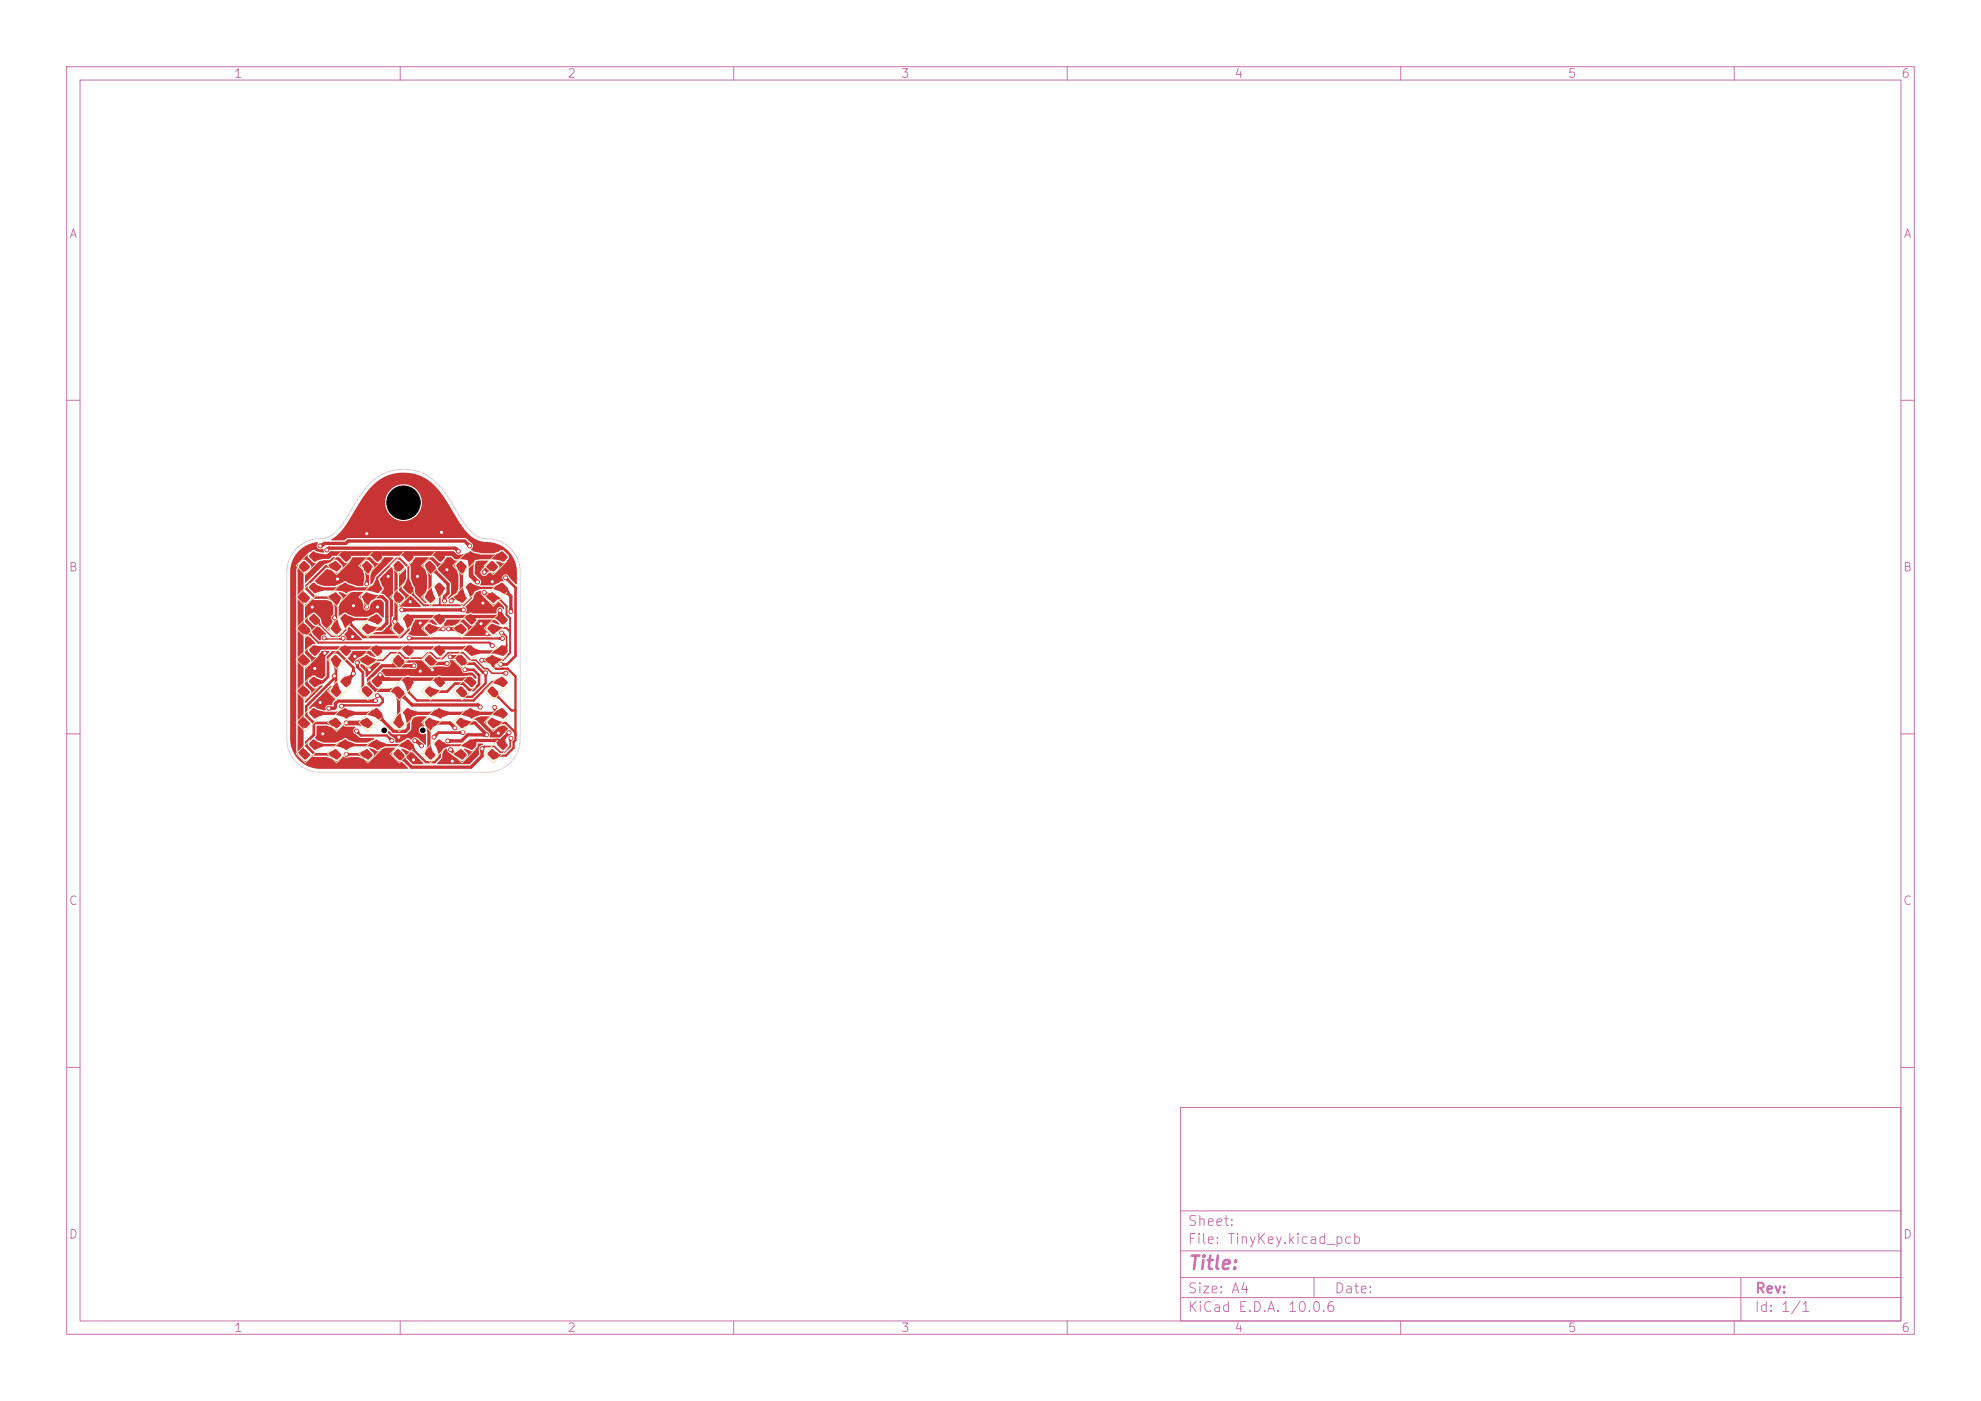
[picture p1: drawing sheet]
<svg xmlns="http://www.w3.org/2000/svg" width="297mm" height="210mm" viewBox="0 0 297 210" stroke-linecap="round" stroke-linejoin="round" font-family="sans-serif">
<defs><g id="words">
<text font-size="2" fill="#c872ab" x="178" y="190.8">Title:</text>
<g font-size="1.5" fill="#c872ab">
<text x="178" y="184.1">Sheet:</text>
<text x="178" y="186.8">File: TinyKey.kicad_pcb</text>
<text x="178" y="197">KiCad E.D.A. 10.0.6</text>
<text x="178" y="194.2">Size: A4</text>
<text x="200" y="194.2">Date:</text>
<text x="263" y="197">Id: 1/1</text>
<text x="263" y="194.2">Rev:</text>
</g>
<g font-size="1.3" fill="#c872ab">
<text x="35" y="12">1</text>
<text x="85" y="12">2</text>
<text x="135" y="12">3</text>
<text x="185" y="12">4</text>
<text x="235" y="12">5</text>
<text x="285" y="12">6</text>
<text x="10.3" y="36">A</text>
<text x="285.3" y="36">A</text>
<text x="10.2" y="86">B</text>
<text x="285.2" y="86">B</text>
<text x="10.2" y="136">C</text>
<text x="285.2" y="136">C</text>
<text x="10.2" y="186">D</text>
<text x="285.2" y="186">D</text>
<text x="35" y="200">1</text>
<text x="85" y="200">2</text>
<text x="135" y="200">3</text>
<text x="185" y="200">4</text>
<text x="235" y="200">5</text>
<text x="285" y="200">6</text>
</g>
</g></defs>
<g fill="none" stroke="#c872ab" stroke-width=".15">
<path d="M10 10h277v190h-277zM12 12h273v186h-273zM60 10v2M110 10v2M160 10v2M210 10v2M260 10v2M10 60h2M285 60h2M10 110h2M285 110h2M10 160h2"/>
<path d="M177 166h108v32h-108zM285 160h2M60 198v2M110 198v2M160 198v2M177 194.5h108M177 191.5h108M177 187.5h108M177 181.5h108M197 191.5v3M210 198v2M260 198v2"/>
<path d="M261 191.5v6.5"/>
</g>
<g fill="#c83434">
<path d="M64.2 103h.4l.7 .7-.1 .2-.5 .6-.3-.1-.7-.7 .1-.3z"/>
<path d="M65.2 102l.5-.5 .2-.1 .7 .7 .1 .3-.5 .6h-.3l-.7-.7z"/>
<path d="M45 98.7l.4-.4 .3-.1 .7 .7 .1 .3-.6 .5-.2 .1-.7-.7z"/>
<path d="M46.9 96.8h.3l.7 .7-.1 .3-.5 .5h-.3l-.7-.8 .1-.2z"/>
<path d="M63.8 112.8l.4-.4 .3-.1 .7 .7 .1 .3-.6 .5-.2 .1-.7-.7z"/>
<path d="M65.2 111.4l.5-.5 .2-.1 .7 .7 .1 .3-.5 .6h-.3l-.7-.7z"/>
<path d="M68.5 112.8l.4-.4 .3-.1 .7 .7 .1 .3-.6 .5-.2 .1-.7-.7z"/>
<path d="M70.4 110.9h.3l.7 .7-.1 .3-.5 .5h-.3l-.7-.8 .1-.2z"/>
<path d="M64.2 107.7h.4l.7 .7-.1 .2-.5 .6-.3-.1-.7-.7 .1-.3z"/>
<path d="M65.2 106.7l.5-.5 .2-.1 .7 .7 .1 .3-.5 .6h-.3l-.7-.7z"/>
<path d="M73.2 103.4l.4-.4 .3-.1 .7 .7 .1 .3-.6 .5-.2 .1-.7-.7z"/>
<path d="M74.6 102l.5-.5 .2-.1 .7 .7 .1 .3-.5 .6h-.3l-.7-.7z"/>
<path d="M68.5 89.3l.4-.4 .3-.1 .7 .7 .1 .3-.6 .5-.2 .1-.7-.7z"/>
<path d="M70.4 87.4h.3l.7 .7-.1 .3-.5 .5h-.3l-.7-.8 .1-.2z"/>
<path d="M73.2 84.6l.4-.4 .3-.1 .7 .7 .1 .3-.6 .5-.2 .1-.7-.7z"/>
<path d="M74.6 83.2l.5-.5 .2-.1 .7 .7 .1 .3-.5 .6h-.3l-.7-.7z"/>
<path d="M59.1 89.3l.4-.4 .3-.1 .7 .7 .1 .3-.6 .5-.2 .1-.7-.7z"/>
<path d="M61 87.4h.3l.7 .7-.1 .3-.5 .5h-.3l-.7-.8 .1-.2z"/>
<path d="M73.2 94l.4-.4 .3-.1 .7 .7 .1 .3-.6 .5-.2 .1-.7-.7z"/>
<path d="M74.6 92.6l.5-.5 .2-.1 .7 .7 .1 .3-.5 .6h-.3l-.7-.7z"/>
<path d="M73.2 108.1l.4-.4 .3-.1 .7 .7 .1 .3-.6 .5-.2 .1-.7-.7z"/>
<path d="M74.6 106.7l.5-.5 .2-.1 .7 .7 .1 .3-.5 .6h-.3l-.7-.7z"/>
<path d="M50.1 84.2h.4l.7 .7-.1 .2-.5 .6-.3-.1-.7-.7 .1-.3z"/>
<path d="M51.1 83.2l.5-.5 .2-.1 .7 .7 .1 .3-.5 .6h-.3l-.7-.7z"/>
<path d="M64.2 98.3h.4l.7 .7-.1 .2-.5 .6-.3-.1-.7-.7 .1-.3z"/>
<path d="M65.2 97.3l.5-.5 .2-.1 .7 .7 .1 .3-.5 .6h-.3l-.7-.7z"/>
<path d="M68.5 94l.4-.4 .3-.1 .7 .7 .1 .3-.6 .5-.2 .1-.7-.7z"/>
<path d="M70.4 92.1h.3l.7 .7-.1 .3-.5 .5h-.3l-.7-.8 .1-.2z"/>
<path d="M45 94l.4-.4 .3-.1 .7 .7 .1 .3-.6 .5-.2 .1-.7-.7z"/>
<path d="M46.9 92.1h.3l.7 .7-.1 .3-.5 .5h-.3l-.7-.8 .1-.2z"/>
<path d="M73.2 112.8l.4-.4 .3-.1 .7 .7 .1 .3-.6 .5-.2 .1-.7-.7z"/>
<path d="M74.6 111.4l.5-.5 .2-.1 .7 .7 .1 .3-.5 .6h-.3l-.7-.7z"/>
<path d="M68.5 84.6l.4-.4 .3-.1 .7 .7 .1 .3-.6 .5-.2 .1-.7-.7z"/>
<path d="M69.9 83.2l.5-.5 .2-.1 .7 .7 .1 .3-.5 .6h-.3l-.7-.7z"/>
<path d="M45 84.6l.4-.4 .3-.1 .7 .7 .1 .3-.6 .5-.2 .1-.7-.7z"/>
<path d="M46.4 83.2l.5-.5 .2-.1 .7 .7 .1 .3-.5 .6h-.3l-.7-.7z"/>
<path d="M45 103.4l.4-.4 .3-.1 .7 .7 .1 .3-.6 .5-.2 .1-.7-.7z"/>
<path d="M46.9 101.5h.3l.7 .7-.1 .3-.5 .5h-.3l-.7-.8 .1-.2z"/>
<path d="M59.1 98.7l.4-.4 .3-.1 .7 .7 .1 .3-.6 .5-.2 .1-.7-.7z"/>
<path d="M61 96.8h.3l.7 .7-.1 .3-.5 .5h-.3l-.7-.8 .1-.2z"/>
<path d="M59.1 112.8l.4-.4 .3-.1 .7 .7 .1 .3-.6 .5-.2 .1-.7-.7z"/>
<path d="M61 110.9h.3l.7 .7-.1 .3-.5 .5h-.3l-.7-.8 .1-.2z"/>
<path d="M59.5 84.2h.4l.7 .7-.1 .2-.5 .6-.3-.1-.7-.7 .1-.3z"/>
<path d="M60.5 83.2l.5-.5 .2-.1 .7 .7 .1 .3-.5 .6h-.3l-.7-.7z"/>
<path d="M59.1 94l.4-.4 .3-.1 .7 .7 .1 .3-.6 .5-.2 .1-.7-.7z"/>
<path d="M61 92.1h.3l.7 .7-.1 .3-.5 .5h-.3l-.7-.8 .1-.2z"/>
<path d="M68.5 103.4l.4-.4 .3-.1 .7 .7 .1 .3-.6 .5-.2 .1-.7-.7z"/>
<path d="M70.4 101.5h.3l.7 .7-.1 .3-.5 .5h-.3l-.7-.8 .1-.2z"/>
<path d="M63.8 89.3l.4-.4 .3-.1 .7 .7 .1 .3-.6 .5-.2 .1-.7-.7z"/>
<path d="M65.2 87.9l.5-.5 .2-.1 .7 .7 .1 .3-.5 .6h-.3l-.7-.7z"/>
<path d="M49.7 98.7l.4-.4 .3-.1 .7 .7 .1 .3-.6 .5-.2 .1-.7-.7z"/>
<path d="M51.1 97.3l.5-.5 .2-.1 .7 .7 .1 .3-.5 .6h-.3l-.7-.7z"/>
<path d="M49.7 112.8l.4-.4 .3-.1 .7 .7 .1 .3-.6 .5-.2 .1-.7-.7z"/>
<path d="M51.1 111.4l.5-.5 .2-.1 .7 .7 .1 .3-.5 .6h-.3l-.7-.7z"/>
<path d="M45 89.3l.4-.4 .3-.1 .7 .7 .1 .3-.6 .5-.2 .1-.7-.7z"/>
<path d="M46.9 87.4h.3l.7 .7-.1 .3-.5 .5h-.3l-.7-.8 .1-.2z"/>
<path d="M64.2 93.6h.4l.7 .7-.1 .2-.5 .6-.3-.1-.7-.7 .1-.3z"/>
<path d="M65.2 92.6l.5-.5 .2-.1 .7 .7 .1 .3-.5 .6h-.3l-.7-.7z"/>
<path d="M54.8 93.6h.4l.7 .7-.1 .2-.5 .6-.3-.1-.7-.7 .1-.3z"/>
<path d="M55.8 92.6l.5-.5 .2-.1 .7 .7 .1 .3-.5 .6h-.3l-.7-.7z"/>
<path d="M54.4 89.3l.4-.4 .3-.1 .7 .7 .1 .3-.6 .5-.2 .1-.7-.7z"/>
<path d="M55.8 87.9l.5-.5 .2-.1 .7 .7 .1 .3-.5 .6h-.3l-.7-.7z"/>
<path d="M73.2 98.7l.4-.4 .3-.1 .7 .7 .1 .3-.6 .5-.2 .1-.7-.7z"/>
<path d="M74.6 97.3l.5-.5 .2-.1 .7 .7 .1 .3-.5 .6h-.3l-.7-.7z"/>
<path d="M49.7 94l.4-.4 .3-.1 .7 .7 .1 .3-.6 .5-.2 .1-.7-.7z"/>
<path d="M51.1 92.6l.5-.5 .2-.1 .7 .7 .1 .3-.5 .6h-.3l-.7-.7z"/>
<path d="M64.2 84.2h.4l.7 .7-.1 .2-.5 .6-.3-.1-.7-.7 .1-.3z"/>
<path d="M65.2 83.2l.5-.5 .2-.1 .7 .7 .1 .3-.5 .6h-.3l-.7-.7z"/>
<path d="M49.7 108.1l.4-.4 .3-.1 .7 .7 .1 .3-.6 .5-.2 .1-.7-.7z"/>
<path d="M51.1 106.7l.5-.5 .2-.1 .7 .7 .1 .3-.5 .6h-.3l-.7-.7z"/>
<path d="M68.5 108.1l.4-.4 .3-.1 .7 .7 .1 .3-.6 .5-.2 .1-.7-.7z"/>
<path d="M69.9 106.7l.5-.5 .2-.1 .7 .7 .1 .3-.5 .6h-.3l-.7-.7z"/>
<path d="M54.8 98.3h.4l.7 .7-.1 .2-.5 .6-.3-.1-.7-.7 .1-.3z"/>
<path d="M55.8 97.3l.5-.5 .2-.1 .7 .7 .1 .3-.5 .6h-.3l-.7-.7z"/>
<path d="M54.8 103h.4l.7 .7-.1 .2-.5 .6-.3-.1-.7-.7 .1-.3z"/>
<path d="M55.8 102l.5-.5 .2-.1 .7 .7 .1 .3-.5 .6h-.3l-.7-.7z"/>
<path d="M54.8 84.2h.4l.7 .7-.1 .2-.5 .6-.3-.1-.7-.7 .1-.3z"/>
<path d="M55.8 83.2l.5-.5 .2-.1 .7 .7 .1 .3-.5 .6h-.3l-.7-.7z"/>
<path d="M68.5 98.7l.4-.4 .3-.1 .7 .7 .1 .3-.6 .5-.2 .1-.7-.7z"/>
<path d="M70.4 96.8h.3l.7 .7-.1 .3-.5 .5h-.3l-.7-.8 .1-.2z"/>
<path d="M49.7 89.3l.4-.4 .3-.1 .7 .7 .1 .3-.6 .5-.2 .1-.7-.7z"/>
<path d="M51.1 87.9l.5-.5 .2-.1 .7 .7 .1 .3-.5 .6h-.3l-.7-.7z"/>
<path d="M59.1 103.4l.4-.4 .3-.1 .7 .7 .1 .3-.6 .5-.2 .1-.7-.7z"/>
<path d="M61 101.5h.3l.7 .7-.1 .3-.5 .5h-.3l-.7-.8 .1-.2z"/>
<path d="M54.8 107.7h.4l.7 .7-.1 .2-.5 .6-.3-.1-.7-.7 .1-.3z"/>
<path d="M55.8 106.7l.5-.5 .2-.1 .7 .7 .1 .3-.5 .6h-.3l-.7-.7z"/>
<path d="M45 112.8l.4-.4 .3-.1 .7 .7 .1 .3-.6 .5-.2 .1-.7-.7z"/>
<path d="M46.9 110.9h.3l.7 .7-.1 .3-.5 .5h-.3l-.7-.8 .1-.2z"/>
<path d="M73.2 89.3l.4-.4 .3-.1 .7 .7 .1 .3-.6 .5-.2 .1-.7-.7z"/>
<path d="M74.6 87.9l.5-.5 .2-.1 .7 .7 .1 .3-.5 .6h-.3l-.7-.7z"/>
<path d="M49.7 103.4l.4-.4 .3-.1 .7 .7 .1 .3-.6 .5-.2 .1-.7-.7z"/>
<path d="M51.1 102l.5-.5 .2-.1 .7 .7 .1 .3-.5 .6h-.3l-.7-.7z"/>
<path d="M59.1 108.1l.4-.4 .3-.1 .7 .7 .1 .3-.6 .5-.2 .1-.7-.7z"/>
<path d="M60.5 106.7l.5-.5 .2-.1 .7 .7 .1 .3-.5 .6h-.3l-.7-.7z"/>
<path d="M54.4 112.8l.4-.4 .3-.1 .7 .7 .1 .3-.6 .5-.2 .1-.7-.7z"/>
<path d="M55.8 111.4l.5-.5 .2-.1 .7 .7 .1 .3-.5 .6h-.3l-.7-.7z"/>
<path d="M45 108.1l.4-.4 .3-.1 .7 .7 .1 .3-.6 .5-.2 .1-.7-.7z"/>
<path d="M46.4 106.7l.5-.5 .2-.1 .7 .7 .1 .3-.5 .6h-.3l-.7-.7z"/>
</g>
<g fill="#c83434" stroke="#c83434" stroke-width=".15">
<circle cx="68.2" cy="109.1" r=".3"/>
<circle cx="67" cy="99.5" r=".3"/>
<circle cx="66.6" cy="90.1" r=".3"/>
<circle cx="66.4" cy="94.3" r=".3"/>
<circle cx="69.7" cy="100.4" r=".3"/>
<circle cx="53" cy="101" r=".3"/>
<circle cx="75.3" cy="95.7" r=".3"/>
<circle cx="61.4" cy="95.6" r=".3"/>
<circle cx="57" cy="101.2" r=".3"/>
<circle cx="73.8" cy="96.8" r=".3"/>
<circle cx="75.2" cy="94.9" r=".3"/>
<circle cx="76.3" cy="109.8" r=".3"/>
<circle cx="67.2" cy="94.3" r=".3"/>
<circle cx="73" cy="110.2" r=".3"/>
<circle cx="67.5" cy="98.5" r=".3"/>
<circle cx="67.6" cy="112.4" r=".3"/>
<circle cx="67.1" cy="111.1" r=".3"/>
<circle cx="72.8" cy="100.8" r=".3"/>
<circle cx="67.6" cy="90.1" r=".3"/>
<circle cx="74.2" cy="106" r=".3"/>
<circle cx="72.6" cy="85.8" r=".3"/>
<circle cx="72.6" cy="88.8" r=".3"/>
<circle cx="72.2" cy="99" r=".3"/>
<circle cx="76.6" cy="91.7" r=".3"/>
<circle cx="71.6" cy="87.2" r=".3"/>
<circle cx="59.2" cy="93.2" r=".3"/>
<circle cx="72" cy="106" r=".3"/>
<circle cx="72.3" cy="112.2" r=".3"/>
<circle cx="62.1" cy="99.8" r=".3"/>
<circle cx="76.6" cy="110.7" r=".3"/>
<circle cx="74.9" cy="91.5" r=".3"/>
<circle cx="60.2" cy="91.4" r=".3"/>
<circle cx="50.1" cy="92.6" r=".3"/>
<circle cx="69.5" cy="91.4" r=".3"/>
<circle cx="50.1" cy="101.3" r=".3"/>
<circle cx="51.9" cy="113.1" r=".3"/>
<circle cx="53.6" cy="99.4" r=".3"/>
<circle cx="51.9" cy="108.4" r=".3"/>
<circle cx="75.8" cy="100.9" r=".3"/>
<circle cx="55" cy="87.5" r=".3"/>
<circle cx="55" cy="91" r=".3"/>
<circle cx="48" cy="105.3" r=".3"/>
<circle cx="64.8" cy="100.4" r=".3"/>
<circle cx="46.8" cy="91" r=".3"/>
<circle cx="50.6" cy="86.8" r=".3"/>
<circle cx="56.6" cy="91" r=".3"/>
<circle cx="47.2" cy="100.2" r=".3"/>
<circle cx="53" cy="90.8" r=".3"/>
<circle cx="74.7" cy="109.9" r=".3"/>
<circle cx="72.4" cy="90.4" r=".3"/>
<circle cx="62.6" cy="86.4" r=".3"/>
<circle cx="66.2" cy="79.8" r=".3"/>
<circle cx="55.4" cy="100.4" r=".3"/>
<circle cx="59.8" cy="110.5" r=".3"/>
<circle cx="63" cy="100.6" r=".3"/>
<circle cx="73" cy="95" r=".3"/>
<circle cx="62" cy="113.9" r=".3"/>
<circle cx="52.8" cy="95.4" r=".3"/>
<circle cx="48.4" cy="110" r=".3"/>
<circle cx="61.5" cy="90.2" r=".3"/>
<circle cx="72.1" cy="93.5" r=".3"/>
<circle cx="73.8" cy="87.2" r=".3"/>
<circle cx="53.2" cy="98.4" r=".3"/>
<circle cx="48.7" cy="97.9" r=".3"/>
<circle cx="67" cy="85.4" r=".3"/>
<circle cx="58.2" cy="86.4" r=".3"/>
<circle cx="63" cy="93.4" r=".3"/>
<circle cx="55" cy="80" r=".3"/>
<circle cx="67.8" cy="114.1" r=".3"/>
<circle cx="56.3" cy="105" r=".3"/>
<circle cx="48" cy="81.8" r=".3"/>
<circle cx="70.4" cy="81.8" r=".3"/>
<circle cx="49.3" cy="106.2" r=".3"/>
<circle cx="75.8" cy="86.6" r=".3"/>
<circle cx="75.1" cy="99.6" r=".3"/>
<circle cx="49" cy="82.4" r=".3"/>
<circle cx="56.6" cy="104.3" r=".3"/>
<circle cx="51.2" cy="105.9" r=".3"/>
<circle cx="68.7" cy="82.6" r=".3"/>
<circle cx="51.4" cy="95.7" r=".3"/>
<circle cx="48.6" cy="95.6" r=".3"/>
<circle cx="69.4" cy="109.8" r=".3"/>
<circle cx="62.2" cy="111" r=".3"/>
<circle cx="63.2" cy="111.8" r=".3"/>
<circle cx="65.1" cy="110.5" r=".3"/>
<circle cx="53.4" cy="109.6" r=".3"/>
<circle cx="58.7" cy="111" r=".3"/>
</g>
<g fill="none" stroke="#c83434" stroke-width=".2">
<path d="M47.1 92.8l2.6 2.6h1.2l.9-1v-1.6h4.7M48.6 95.6l.2 .2h2.5l.1-.1M50.1 92.6l.3 .2M50.4 84.9h-1.5l-2.9 2.9v.4l1.3 1.4h3.1v4.7M50.4 99v2.3h-.3M59.6 94.1l.2 .2M64.5 84.9v4.7M64.5 94.3h1.9M65.9 88.1v2.6h-.1M67.2 94.3h2M69.2 84.9v4.7h-1.1l-.5 .5M73.9 84.9h-.4l-.9 .9"/>
<path d="M74.9 91.5v1.3h.4M75.2 94.9h.2M51.9 113.1h3.2M51.9 108.4h3.2M72.6 100.7l.2 .1M74.2 106v.9h1.1M76.3 109.8l-1.1 1.1v.6l.1 .1"/>
</g>
<g fill="none" stroke="#c83434" stroke-width=".5">
<path d="M47.1 88.1l.2 .2h9.1l.1-.2M47.1 97.5l.4-.4h22.7l.6 .6h4.3l.2-.2M48 81.8h.2l.4-.3h3.2l.4-.4h17.5l.7 .7M49 82.4l.3-.2h19l.4 .4M55 91v-1.3l.2-.2h2.1l.7 .6v3.3l-.9 .9h-2M55.1 99h-1.2l-.3 .4M55.1 84.9v2.5l-.1 .1M59.8 84.9l-.4 .4v8.6l.4 .4M59.8 99l-.9 .8M59.8 99v.4l-.4 .4M59.8 99l.8 .8M60.2 91.4h9.3"/>
<path d="M61.2 92.8l.4-.4h13.3l.4 .4M62.1 99.8h-4.8l-2 2v.6l1 1.1h3.3l.2 .2M64.5 89.6v-4.7l2.7 2.7v1.3l-.6 .5v.7M64.5 94.3h1.9M64.5 99l.5 .5h2M66.4 94.3h.1M67.2 94.3h2M67.2 94.3h.1M67.5 98.5h1.2l.5 .5M69.2 84.9v4.7h-1.1l-.5 .5M72.2 99h.1M72.2 99h1.7"/>
<path d="M72.6 88.8l.8 .8h.5M74.9 91.5v.9M75.3 88.1l1.3 1.3v2.3M47.1 106.9h9.4v.2l2.5 2.5h1.8l.4-.4v-2.3h14.1M53 101l-1.2 1.2M56.3 105l-5.7 .1-.3 .3v.6l-.2 .2h-.8M56.9 101.8h13.3l.4 .4M57 101.2l.6 .6M59.8 103.7l2 2h9.9l.3 .3M59.8 103.7v4.7M62.2 111h.2l.8 .8M68.2 109.1l-.7-.7h-3l-.2 .1v4.4l.2 .2"/>
<path d="M69.2 108.4h2l1.8 1.8h-2.9l-.9 .9h-2.1M72.3 112.2v1.1l-1.7 1.7h-8.9l-1.9-1.9M75.3 110.8v.8l-.6-.6M76.3 109.8l-1.1 1.2h-3.9l-.7 .6"/>
</g>
<g fill="none" stroke="#c83434" stroke-width=".4">
<path d="M50.4 89.6v4.7M50.4 99v4.7M51.8 92.8l2.7 2.7h5.6l1.1-1.1v-1.6M53.6 99.4v.6l.8 .8v2.2l.7 .7M69.2 99l.5 .5h1.4l1.4 1.3h.3M75.1 99.6h.1M75.8 86.6l1.5 1.5v10.2l-1.3 1.3h-.9M47.1 108.4v1.7l-1.2 1.2v.5l1.3 1.3h3.2M47.1 108.4h3.3M50.1 101.3v.4l-4.2 4.2v1.3l1.2 1.2M51.9 113.1h3.2M51.9 113.1h.1"/>
<path d="M53 101v-.9l-2.3-2.3h-.8l-.7 .7v3l-.8 .7h-1.3M67.5 112.4l.8 .7h.9M69.4 109.8h-3.7l-.6 .7M69.7 100.4h1.3l.8 .8v1.4l-.8 .8h-.6l-1-.9h-1.2l-1.2 1.2h-2.5"/>
</g>
<g fill="none" stroke="#c83434" stroke-width=".35">
<path d="M50.4 84.9h-1.5l-3 2.9v.5l1.3 1.3h3.2M51.8 92.8h4.7M61.4 95.6l13.9 .1M70.6 88.1h4.7M72.1 93.5v.6l.9 .9M73.9 99v.8l.5 .5 1.7-.1 1.2 1.2v9.5l-.3 .3v.9l-1.1 1.2h-1.8l-.2-.2M47.1 111.6h14.1l2.7 2.7h1.2l.8-.8v-1.9M53.4 109.6l.7 .7h3.9l.8 .7M56.5 101.6l.5-.4v.6l-.5 .4zM56.6 104.3h.3l.5 .5v.4l-.5 .5h-5.6l-.1 .2M56.9 101.8h13.3l.4 .4M61.2 102.2v1.5l1.3 1.3h8.5l2.8-2.8h1.5"/>
<path d="M72.8 100.8v1.6l-2 2.1h-.8l-.8-.8M73.9 108.4h1.9l1.5 1.4M73.9 103.7l2.8 2.8h.6"/>
</g>
<path d="M45.7 94.3l2 2h25.7l.4 .5M56.5 88.1v-1.5l2.9-2.9h.5l1.3 1.3v3.4l2.3 2.3h6l1.1-1.1v-1.5M73.9 94.3l.1-.2h1.9l.6 .6M73.9 89.6h.8l1.2 1.3v1.2l.6 .6v5.2l-1.1 1-1.5 .1M65.9 111.6l.1 .1h4.5l.1-.1" fill="none" stroke="#c83434" stroke-width=".3"/>
<path d="M45.7 84.9l-.6 .6v27l.6 .6" fill="none" stroke="#c83434" stroke-width=".9"/>
<path d="M55.1 99h2.3l1.2-1.2h1.3l.8 .9h2.6l.9-.9h.4l.9 .9h.9l.8-.9h2.2l1.1 1.2h.8l1.3 1.2h.5l.7 .7h2M65.9 88.1v2.5l-.1 .1M75.2 94.9h.2l.6 .5v1.5l-.7 .6M76.6 110.7l-.1 .1v1.1l-.9 .9h-.6l-.9-.9h-1.5l-.3 .3" fill="none" stroke="#c83434" stroke-width=".25"/>
<path d="M47.1 83.4h2.1l.5-.4h18.2l.5 .5 6.9-.1M70.6 83.4v2.9l1 .9M73.9 84.9h-.4l-.9 .9M51.9 108.4h.1M51.9 108.4h3.2" fill="none" stroke="#c83434" stroke-width=".7"/>
<g fill="#c83434">
<path d="M45.7 94.3h.8l.2 .8-.2 .2-.8-.2z"/>
<path d="M47.5 87.7l1 .3v.5l-1.1 .3-.3-.5z"/>
<path d="M72.4 109.9h.5v.5h-.5z"/>
<path d="M58.4 103.2l1.2-.3 .2 .6-.5 .6-.9-.4z"/>
<path d="M73.3 96.5l.2-.2 .5 .2-.4 .5z"/>
<path d="M69.4 107.8l1.1 .3v.5l-.9 .3-.4-.5z"/>
<path d="M50.5 111.5l.9-.4 .4 .5-.2 .6-1.1-.4z"/>
<path d="M52.1 111.1l1.1 .4v.3l-1 .4-.4-.6z"/>
<path d="M51.9 112.8l.6 .1v.4l-.6 .1z"/>
<path d="M51.8 92.8h.8l.3 .8-.3 .3-.8-.3z"/>
<path d="M50.1 92.6h.3l.1 .5h-.2v-.2h-.2z"/>
<path d="M68.6 85.1l.6-.2 .5 .4-.3 .9h-.5z"/>
<path d="M59.9 111.5l.8-.4 .5 .6-.1 .6-1.2-.4z"/>
<path d="M69.3 106.7l.9-.3 .4 .5-.2 .6-1.1-.3z"/>
<path d="M70.9 106.4l1.1 .3v.5l-1 .3-.4-.6z"/>
<path d="M74.7 91.5l.5 .1v.5h-.5z"/>
<path d="M56.4 107l.9 .1 .2 .7-.4 .3-.6-.4z"/>
<path d="M69.8 81.6l.4-.4 .4 .4-.4 .4z"/>
<path d="M47.4 111.1l1.1 .4v.4l-1 .4-.4-.6z"/>
<path d="M54.7 90.4h.5l.1 .6h-.6z"/>
<path d="M56.8 111.1l1.1 .4v.3l-1 .4-.4-.6z"/>
<path d="M55.2 111.5l.9-.4 .4 .5-.2 .6-1.1-.4z"/>
<path d="M71.8 93.5h.6l-.1 .6h-.4z"/>
<path d="M74.3 110.8h.9l.1 .8-.8-.1v-.3h-.2z"/>
<path d="M72.5 94.7l.2-.2 .5 .3-.4 .4z"/>
<path d="M74.7 95.5l.6-.1v.6l-.6-.1z"/>
<path d="M55.3 88l.7-.3 .5 .6-.1 .5-1.1-.3z"/>
<path d="M73.1 84.7h.6v.8l-.8 .1-.1-.2z"/>
<path d="M68.9 88.2h.5l.3 1.1-.5 .3-.6-.4z"/>
<path d="M67.4 94l.4 .2v.2l-.4 .1-.2-.2z"/>
<path d="M50.5 87.9l.9-.3 .4 .5-.2 .6-1.1-.3z"/>
<path d="M52.1 87.6l1.1 .3v.5l-1 .3-.4-.6z"/>
<path d="M64.1 111.7h.5l.3 1-.6 .4-.6-.3z"/>
<path d="M72.5 85.5l.4-.2 .2 .1-.2 .5-.3-.1z"/>
<path d="M53.4 99.1l.6-.4v.5h.1l-.3 .3z"/>
<path d="M61.5 106.4l1.1 .3v.5l-1 .3-.4-.6z"/>
<path d="M61.3 92.1l.2 .1h.7v.5l-.4-.1 .1 .1-.7 .1z"/>
<path d="M53.7 108l1-.2 .4 .6-.3 .5-1.1-.2z"/>
<path d="M66.2 111.1l.7 .4 .4 .1v.3l-1.1 .4-.3-.6z"/>
<path d="M68 89.5l.3 .3-.3-.1z"/>
<path d="M44.9 84.9h.8v.8l-.3 .1h-.8v-.3z"/>
<path d="M47.4 101.7l1 .3 .2 .3-1.1 .5-.4-.6z"/>
<path d="M72.2 112l.5-.2-.2 .6-.2-.2z"/>
<path d="M59.5 107h.5l.3 1.1-.5 .3-.6-.4z"/>
<path d="M49.3 105.9h.6v.5l-.6 .1z"/>
<path d="M55.3 98.4l1.1 .4v.3l-.9 .4-.4-.5z"/>
<path d="M72.5 100.9h.6l-.1 .5h-.4z"/>
<path d="M50.3 92.5h.2l-.1 .3z"/>
<path d="M60.7 102.5l.5-.3 .6 .4-.4 1h-.4z"/>
<path d="M73.3 99.2l.6-.2 .2 .7v.1l.3 .3-.3 .2z"/>
<path d="M73.1 84.6l.6 .1v.8l-.6 .2-.5-.5z"/>
<path d="M54.2 102.7h.4l-.1 .2h.5l.1 .8-.8-.1z"/>
<path d="M64.2 88.2h.5l.3 1.1-.5 .3-.6-.4z"/>
<path d="M67.8 94.2l1-.5 .4 .6-.3 .5-1.1-.4z"/>
<path d="M68.6 85.1l.6-.2 .5 .4-.4 .9h-.2z"/>
<path d="M75.3 94.8l.1-.1 .4 .4-.2 .2-.2-.2z"/>
<path d="M64.7 93.7l1.1 .3v.5l-.9 .3-.4-.5z"/>
<path d="M52.1 92.3l1.1 .4v.2l-1 .5-.4-.6z"/>
<path d="M56.3 101.5l.6-.5 .2 .3-.1 .6h-.8z"/>
<path d="M74.8 91.6h.3l.4 .6-.6 .6-.4-.2z"/>
<path d="M74 87.9l.9-.3 .4 .5-.2 .6-1.1-.4z"/>
<path d="M53.4 109.6l.3-.2 .3 .5-.3 .2-.4-.3z"/>
<path d="M70.6 110.8h.9l-.1 .8h-.8z"/>
<path d="M75.1 99.3l.6 .1v.4l-.6 .1z"/>
<path d="M52 112.8l.5 .2v.2l-.5 .1-.1-.2z"/>
<path d="M66.4 99.2h.6v.5h-.6z"/>
<path d="M72.6 88.8l.2-.2 .4 .4-.4 .4-.4-.4z"/>
<path d="M74.1 97.5l.6-.3 .6 .5v.6l-1.2-.3z"/>
<path d="M49.9 101.4l.2-.1 .3 .1-.3 .5-.2-.2z"/>
<path d="M69.7 100.1l.6 .1v.4l-.6 .1z"/>
<path d="M57 101.2l.2-.2 .4 .4-.4 .3-.4-.3z"/>
<path d="M47.9 81.6l.4-.2 .4 .3-.5 .4z"/>
<path d="M74 83.1l.9-.2 .4 .6-.2 .6-1.1-.3z"/>
<path d="M65.4 111.9l.5-.3 .6 .4-.4 1h-.4z"/>
<path d="M52.8 100.4h.4l.1 .5h-.6z"/>
<path d="M69.5 96.9l1-.2 .1 .4-.6 .6-.5-.3z"/>
<path d="M61.2 111.6h.8l.2 .8-.2 .2-.8-.2z"/>
<path d="M75.5 110.3l.4 .3-.3 .2 .3 .6-.6 .2-.5-.4z"/>
<path d="M51.3 93.1l.5-.3 .6 .4-.5 1h-.2z"/>
<path d="M59 98.9l.8 .1v.8l-.7 .2-.3-.4z"/>
<path d="M48.6 95.8l.3-.1h.2v.2h-.5z"/>
<path d="M50.2 92.9h.4l.3 1.1-.5 .3-.6-.4z"/>
<path d="M60.7 93.1l.5-.3 .6 .4-.4 1h-.4z"/>
<path d="M52.7 100.8l.5 .4-.4 .4-.4-.3z"/>
<path d="M68.1 98.2l.7 .1 .2-.1 .2 .8-.8-.2 .1-.2-.4 .1z"/>
<path d="M53.3 99.5l.3-.2 .2 .1v.5h-.4z"/>
<path d="M49 84.7l1-.4 .4 .6-.3 .5-1.1-.3z"/>
<path d="M74.1 89l1.1 .9-.2 .2-.3-.4-.8-.1z"/>
<path d="M50.9 95.7l.3-.1 .3 .2v.2l-.6-.1z"/>
<path d="M72.5 98.7l1-.3 .4 .6-.3 .5-1.1-.3z"/>
<path d="M65.4 88.4l.5-.3 .6 .4-.5 1h-.2z"/>
<path d="M59.8 103.7h.8l.3 .7-.4 .3-.7-.2z"/>
<path d="M75.3 88.1h.8l.3 .8-.3 .3-.8-.3z"/>
<path d="M74 106.7l.9-.3 .4 .5-.2 .6-1.1-.3z"/>
<path d="M74 93.6l1.1 .4v.3l-.7 .4-.5-.6z"/>
<path d="M67.5 112.4l.3-.2 .3 .5-.3 .2-.4-.3z"/>
<path d="M56.6 101.5l.2 .2 .7-.1v.4l-.4-.1 .1 .2-.7 .1z"/>
<path d="M73.9 103.7h.8l.2 .7-.2 .3-.8-.2z"/>
<path d="M50 101.1l.3-.2h.2l-.1 .5z"/>
<path d="M49.8 89.8l.6-.2 .5 .4-.3 .9h-.4z"/>
<path d="M50.3 101.2h.3l-.2 .3z"/>
<path d="M55.3 93.7l1.1 .3v.5l-.9 .3-.4-.5z"/>
<path d="M65.8 94.2l.5-.2 .1 .3-.1 .2-.5-.1z"/>
<path d="M72 112.3h.6l-.1 .5h-.5z"/>
<path d="M56.7 101l.5 .4-.5 .3-.3-.2z"/>
<path d="M64.4 88.2h.2l.4 1.1-.5 .3-.6-.4z"/>
<path d="M55.2 92.7l.9-.4 .4 .5-.2 .6-1.1-.5z"/>
<path d="M76.1 109.7l.4 .4-.4 .3-.4-.3z"/>
<path d="M56.4 86.8h.3l.4 1.1-.6 .2-.5-.4z"/>
<path d="M55.7 104.9l.6-.2v.6h-.6z"/>
<path d="M61.1 86.8h.3l.4 1.1-.6 .2-.5-.4z"/>
<path d="M63.9 85.1l.6-.2 .5 .4-.4 .9h-.2z"/>
<path d="M54.4 89.7l.6-.1 .5 .5-.3 .8h-.5z"/>
<path d="M69.1 88.2h.2l.4 1.1-.5 .3-.6-.4z"/>
<path d="M55.2 88.9l1.1 .3v.5l-.7 .3-.5-.6z"/>
<path d="M49 84.8l1-.5 .4 .6-.3 .5-1.1-.4z"/>
<path d="M50.3 92.5h.3l-.2 .3z"/>
<path d="M62.3 110.9l.1-.1 .5 .3-.4 .4-.4-.2z"/>
<path d="M74.1 98.4l1.1 .4v.3h-.3l-.6 .4-.4-.6z"/>
<path d="M60.7 107.2l.5-.3 .6 .4-.3 1h-.5z"/>
<path d="M70.9 82.9l1.1 .2v.7l-1 .2-.4-.6z"/>
<path d="M69.3 83.1l.9-.2 .4 .5-.2 .6-1.1-.2z"/>
<path d="M64.7 103.1l1.1 .4v.4l-.9 .3-.4-.5z"/>
<path d="M71.5 105.4l.3 .1 .4 .3-.4 .4-.3-.3z"/>
<path d="M76.3 91.1h.5l.1 .5h-.6z"/>
<path d="M74.7 91.6h.5l.3 .6-.6 .6-.4-.1z"/>
<path d="M69.5 101.6l.9-.2 .2 .4-.6 .6-.5-.4z"/>
<path d="M59.1 93.1h.5l.3 .5-.5 .7-.4-.1z"/>
<path d="M74.4 110.8h.8l.3 .2-1 .6-.1-.4z"/>
<path d="M64.7 93.7l1.1 .5v.2l-.9 .4-.4-.5z"/>
<path d="M64.9 110.3l.4-.4 .3 .3-.3 .5z"/>
<path d="M47.4 106.4l1.1 .3v.5l-1 .3-.4-.6z"/>
<path d="M52.1 106.4l1.1 .3v.5l-1 .3-.4-.6z"/>
<path d="M50.5 106.7l.9-.3 .4 .5-.2 .6-1.1-.3z"/>
<path d="M55.2 92.6l.9-.3 .4 .5-.2 .6-1.1-.4z"/>
<path d="M74.2 92.2l1-.2 .1 .4-.6 .6-.5-.3z"/>
<path d="M54.5 85.1l.6-.2 .5 .4-.3 .9h-.5z"/>
<path d="M59.8 113.1h.8l.3 .7-.4 .3-.7-.2z"/>
<path d="M59.1 85l.7-.1-.1 .7-.2-.1 .1 .4h-.5l.1-.8z"/>
<path d="M49 89.5l1-.5 .4 .6-.3 .5-1.1-.4z"/>
<path d="M75.3 100.8l.4-.2 .1 .3-.1 .3-.4-.2z"/>
<path d="M69.5 101.6l1-.2 .1 .4-.6 .6-.5-.4z"/>
<path d="M53.7 98.8l1-.4 .4 .6-.3 .5-.9-.2-.3-.4z"/>
<path d="M58.9 93.3l.6-.2 .1 .6-.5 .1z"/>
<path d="M59.4 93.1h.2l-.2 .3z"/>
<path d="M58.9 92.6h.5l.1 .5h-.6z"/>
<path d="M68.2 89.5l.6-.5 .4 .6-.3 .5-.7-.4z"/>
<path d="M51.8 101.4l.7-.2 .3 .4-.2 .7-.8-.1z"/>
<path d="M48.8 82.2l.5-.3h.2v.5l-.3 .2z"/>
<path d="M67.8 112.9l.3-.3 .2 .3 .5-.4 .4 .6-.3 .5-.8-.4z"/>
<path d="M69.3 111.6l.8-.5 .5 .6-.1 .6-1.2-.4z"/>
<path d="M68.9 91.2l.5-.1v.6h-.5z"/>
<path d="M69.2 103.7l.8 .1 .1 .8-.8-.1z"/>
<path d="M67.9 89.4l.4 .4-.4 .2-.2-.1z"/>
<path d="M70.1 88.4l.5-.3 .6 .4-.4 1h-.3z"/>
<path d="M67.6 108.9l.4-.4 .4 .4-.4 .4z"/>
<path d="M76 109.7l.3 .1 .1 .3-.4 .2-.2-.1z"/>
<path d="M72.2 100.8l.2-.3 .1 .1h.2l.1 .2-.1 .3z"/>
<path d="M65.8 94h.6v.6l-.6-.1z"/>
<path d="M74.3 112.7l.6 .4h.3v.3l-1.1 .4-.2-.5z"/>
<path d="M74 102.1l.9-.4 .4 .5-.2 .6-1.1-.4z"/>
<path d="M75.3 96.7l.6 .1-.1-.2h.3v.9h-.8z"/>
<path d="M49.8 89.8l.6-.2 .5 .4-.4 .9h-.2z"/>
<path d="M73.9 106.1l.3-.1 .3 .1-.2 .5h-.2z"/>
<path d="M55.2 106.7l.9-.3 .4 .5-.2 .6-1.1-.3z"/>
<path d="M49.8 99.2l.6-.2 .5 .4-.4 .9h-.2z"/>
<path d="M68.2 89.3l.4 .2v.2l-.4 .1z"/>
<path d="M49.8 99.2l.6-.2 .5 .4-.3 .9h-.4z"/>
<path d="M52.1 92.3l1.1 .3v.4l-1 .4-.4-.6z"/>
<path d="M68.2 89.3l.6-.3 .4 .6-.3 .5-.7-.3z"/>
<path d="M69.2 99l.7 .2-.1 .1h.4v.4h-.8z"/>
<path d="M75.1 110.9l.5-.5 .2 .1-.1 .7h-.8z"/>
<path d="M49 112.9l1-.4 .4 .6-.3 .5-1.1-.3z"/>
<path d="M63.9 85.1l.6-.2 .5 .4-.3 .9h-.5z"/>
<path d="M61.3 95.7l.3-.2h.3v.4h-.5z"/>
<path d="M61.1 88.3l.9 .1 .1 .7-.2 .2-.7-.4z"/>
<path d="M53.7 112.9l1-.4 .4 .6-.3 .5-1.1-.3z"/>
<path d="M67.3 94h.5v.5l-.5 .1z"/>
<path d="M72.6 89.1l.3-.3 .6 .1 .1 .9-.1 .2z"/>
<path d="M44.6 112.1h.9l-.1 .1 .3 .1v.8h-.8l-.3-.6z"/>
<path d="M59.2 99.2h.8v.6l-.4 .2-.4-.4z"/>
<path d="M47 96.7l1.1 .2v.5l-.2 .3-.9-.6z"/>
<path d="M60.3 91.1l.5 .1v.5h-.5z"/>
<path d="M70.9 87.6l1.1 .3v.4l-1 .4-.4-.6z"/>
<path d="M71.1 97.2l.9 .3v.5l-1.2 .3-.2-.6z"/>
<path d="M63.7 108.4h.6l.6 .5-.3 .7h-.5z"/>
<path d="M67.8 94l1-.3 .4 .6-.3 .5-1.1-.3z"/>
<path d="M74.2 106.8l.7-.4 .4 .5-.2 .6-.9-.5z"/>
<path d="M75.1 110.6l.4-.3 .4 .3-.4 .4 .2 .2h-.8h-.1z"/>
<path d="M61.5 99.6l.5-.1v.6h-.5z"/>
<path d="M53.7 108.3l1-.5 .4 .6-.3 .5-1.1-.4z"/>
<path d="M72.3 98.7h.5v.5l-.5 .1z"/>
<path d="M66.4 89.5h.5v.5h-.6z"/>
<path d="M56.7 101.2h.6l-.1 .6h-.4z"/>
<path d="M47.1 92.8h.8l.2 .9-.1 .1-.9-.2z"/>
<path d="M66.2 106.4l1.1 .3v.5l-1 .3-.4-.6z"/>
<path d="M64.6 106.7l.9-.3 .4 .5-.2 .6-1.1-.3z"/>
<path d="M50.3 92.9h.2v.2l.4 .9-.5 .3-.6-.4 .5-.8z"/>
<path d="M49 108.2l1-.4 .4 .6-.3 .5-1.1-.3z"/>
<path d="M74.7 91.6l.3-.1 .2 .1-.2 .5h-.2z"/>
<path d="M72.4 109.9l.3-.3 .5 .3-.5 .4z"/>
<path d="M64.5 84.9h.8l.2 .7-.3 .4-.7-.3z"/>
<path d="M56.7 101.7l.4 .3-.4 .3-.2-.3z"/>
<path d="M75.8 86.6l.2-.2 .4 .5-.3 .3-.5-.4z"/>
<path d="M67.5 89.8l.4-.3 .3 .3-.3 .5z"/>
<path d="M76.3 110.7l.2-.1 .2 .3-.1 .3h-.2z"/>
<path d="M51.2 105.6h.6v.3h-.3l-.3-.2z"/>
<path d="M57 101.6h.4v.4l-.4 .1z"/>
<path d="M59.2 103.9l.6-.2 .5 .4-.3 .9h-.5z"/>
<path d="M74.1 107.8l1.1 .4v.3l-.9 .4-.4-.5z"/>
<path d="M67.5 89.8l.5-.2 .1 .1-.2 .5-.3-.1z"/>
<path d="M68.1 82.4l.4-.4 .4 .4-.4 .4z"/>
<path d="M59.8 99h.8l.2 .6-.1 .5-.9-.3z"/>
<path d="M49 89.4l1-.4 .4 .6-.3 .5-1.1-.3z"/>
<path d="M47.4 82.9l1.1 .2v.7l-1 .2-.4-.6z"/>
<path d="M52 108.1l.5 .2v.2l-.5 .1-.1-.2z"/>
<path d="M70.1 83.7l.5-.3 .6 .4-.2 1h-.7z"/>
<path d="M64.4 99.4l.8-.5 .4 .3v.5l-1 .1z"/>
<path d="M62.6 111.5l.4-.3 .4 .4-.4 .4z"/>
<path d="M54.8 86.9h.5v.7l-.6-.2z"/>
<path d="M64.7 107.8l1.1 .3v.5l-.9 .3-.4-.5z"/>
<path d="M67.2 110.8h.5v.5l-.5 .1z"/>
<path d="M53.7 113l1-.5 .4 .6-.3 .5-1.1-.4z"/>
<path d="M68.8 109.6l.6-.1v.6l-.6-.1z"/>
<path d="M50.2 102.3h.4l.3 1.1-.5 .3-.6-.4z"/>
<path d="M58.2 110.7l.3-.2 .4 .3-.4 .4z"/>
<path d="M67.5 98.2h.6v.5l-.6 .1z"/>
<path d="M44.8 82.6l1.3-.9 1.1-.4h.4l.1 .1a.57 .57 0 0 0-.1 .8 .57 .57 0 0 0 .8 .1l.1 .6-1-.2a.52 .52 0 0 0-.7-.2l-.6 .6-.1 .4 .8 .8 .3 .1 .5-.2 .8-.2 .9-.1 .6-.4h.8l.9 .8 .2 .1 .3-.1 .7-.8h2.6l.9 .8 .2 .1 .3-.1 .7-.8 1.4 .1v.1l-2.8 2.7-.4 1.1-.1 .1-.2-.1v-.6a2.44 2.44 0 0 1 .3-1.5 .53 .53 0 0 0 .2-.7l-.8-.7-.2-.1-.3 .1-.5 .5a.52 .52 0 0 0 .1 .7l.3 1.1v.6l-.2 .9h-1l-1.7-.7-1.5 .7h-1.6l-1-.3-.4-.5 1.8-1.7 1 .3 .5 .3 .2-.1 .6-.6 .1-.2-.1-.3-.8-.7a.51 .51 0 0 0-.7 .1l-1.2 .5-2.7 2.7-.2-.1v-1.2l.9-.8 .1-.2-.1-.3-.8-.7-.3-.1-.7 .6-.4 .9v27.1l.4 .7 .8 .9 .4-.1 .7-.8 .4 .3a4.5 4.5 0 0 1 3 .3l.2 .3h.3l.8-.8 .4 .3 .7-.1a3.5 3.5 0 0 1 2.3 .3l.2 .3h.3l.8-.8-.1-.4-.6-.6v-.1l1.2 .4 1.2-.5h1.5v.1l-.4 .5-.1 .4 .9 .9a2.32 2.32 0 0 1 1.4 1.1v.1h-13.9l-1.1-.4-.7-.4-.8-.8-.7-.9-.2-.8-.2-1.1v-25.1l.1-.7 .3-1.1z"/>
<path d="M60.2 112.3l.1-.1 1.6 .7 1.6 1.6h-.1h-1.5a2.45 2.45 0 0 1-1.1-1.5z"/>
<path d="M66.6 112.4l.4-.1 .1 .4 .9 .7 1.3 .7 .2-.1 .7-.7-.1-.4-.5-.5v-.2l1 .4h.2l.7-.6 .2-.5h.7l.1 .1-.7 .4v1.2l-1.4 1.3h-4.8l-.1-.1 .8-.8v-.6z"/>
<path d="M58.2 109.6h.2l.6 .5h1.8l.8-.6 .1-.3a2.47 2.47 0 0 1 .2-1.5l.7-.3h1.4v.1l-.5 .7 .1 .7a.63 .63 0 0 0-.8 .7 .63 .63 0 0 0 1 .4v1.6h-.1l-1-.9a.72 .72 0 0 0-1.1 .2 .5 .5 0 0 0-.7-.2 1.82 1.82 0 0 1-1.6 .6l-.1-.6-1.1-.8z"/>
<path d="M47.5 108.8a3.9 3.9 0 0 1 2.5 .3l.1 .1a.45 .45 0 0 0 .6 .1l.7-.6 .4 .2h1.4l.1 .1a.56 .56 0 0 0-.1 1l.8 .6h2l.1 .1-.1 .2a3.3 3.3 0 0 1-2.6 .4l-1.2-.4a.53 .53 0 0 0-.9 0l-1 .4h-1.8a1.73 1.73 0 0 1-1.2-.6l-.1-.1 .3-.4z"/>
<path d="M71.1 107.7a3.4 3.4 0 0 1 2.2-.3l.1 .1-.4 .5-.1 .4 .8 .9 .4 .1 1.2-.6h.4l.4 .4v.2l-1.1 1.1h-1.6l.1-.4-.1-.3-1.9-1.8-.4-.1z"/>
<path d="M46.4 106l3.2-3.2 .1 .1-.1 .2a.53 .53 0 0 0-.1 .8l.8 .8-.4 .6-.1 .4h-.4a.53 .53 0 0 0-.6 .7l-.3 .1-1-.3a.51 .51 0 0 0-.7-.2l-.4 .3z"/>
<path d="M45.7 95.4l.7 .1 .9 .9v.1l-.5 .1-.7 .7 .1 .4 .8 .7 .2 .1 .3-.1 .7-.8h1.1l.1 .1-.6 .7v2.9l-.5 .5-.9-.3a.47 .47 0 0 0-.6-.2l-.6 .6-.1 .2 .1 .3 .7 .7 .4 .1 .9-.5 .2 .2-2.6 2.5-.1-.7 .9-.7 .1-.2-.1-.3-.9-.9v-2.5l.9-.8 .1-.2-.1-.3-.9-.9z"/>
<path d="M57.2 100.5l.3-.2h4.5a.51 .51 0 0 0 .6-.5 .51 .51 0 0 0-.6-.5l-1 .1-.2-.4h2.6l1 1h2.6a.5 .5 0 0 0 .5-.3 .5 .5 0 0 0-.1-.6l.1-.1 .6-.1 .9 1 .3 .1a.54 .54 0 0 0-.1 .6 .54 .54 0 0 0 .6 .3l1-.1 .6 .6v.3l-.1 .1-.5-.5-.3-.1-1.1 .1h-3.2l-.4-.1-.3 .1h-4l-.4-.1-.3 .1h-2.9l-.7-.6z"/>
<path d="M54.1 99.6l.7 .2a.49 .49 0 0 0 .8-.1l.9-.4h.4l.1 .1-2.1 2.1-.1-.9-.8-.7z"/>
<path d="M52.9 97.6h2.6l.8 .9h-.2l-.7-.3a.53 .53 0 0 0-.9 0l-.9 .4-.5 .4-.1 .4h-.1l-.8-.9 .6-.6z"/>
<path d="M45.8 90.6l.2-.1 .7-.8 .5 .3h1.8l.7 .3 .3 .7v1a.65 .65 0 0 0-.1 1.1l-.3 .7a.49 .49 0 0 0-.1 .7l-.1 .1h-.1l-1-1-.3-.9-.7-.8-.3-.1-.2 .1-.6 .6-.1 .2 .1 .3 .8 .7 .9 .3 1 1-.1 .1h-.3a.85 .85 0 0 0-.4 .9l-.3-.1-.9-.9-.3-.9-.9-.9z"/>
<path d="M52.3 94l.2 .1 1.8 1.8-.1 .1-2.3-.1a.69 .69 0 0 0-.3-.8l.5-.5z"/>
<path d="M62.3 92.9h2.6l.7 .7-.2 .1-.6-.2a.51 .51 0 0 0-.7-.1l-.5 .5-.1 .3 .1 .2 .6 .7 .1 .2h-2.5l-.6-.3 .4-.5 .4-1.1z"/>
<path d="M67 92.9h2.6l.8 .8 .3 .1 .3-.1 .7-.8h2.4l.8 .6-.1 .1-.9-.3h-.2l-.7 .6-.1 .4 .8 .9-.1 .1h-3.9l-.1-.1 .5-.6 .1-.2-.1-.3-.7-.7a.49 .49 0 0 0-.8 .1l-.8 .3h-.6l-.4 .1-.4-.2z"/>
<path d="M56.9 86.7l1.8-1.7h.1l.1 .2v3.9l-.1 .4 .1 .4v2.4l-.2 .2v.7l.1 .5v.6l.5 .6v.2l-3.3-.1v-.1l.5-.2 .9-.1 1-.9 .1-.2v-3.4l-.1-.2-.8-.8-.5-.1 .2-.4a.52 .52 0 0 0 0-.9z"/>
<path d="M50.8 88.8l.7 .1a.5 .5 0 0 0 .8 0l.6-.2 1.6 .1-.4 .7 .4 1.4a.52 .52 0 0 0 .6 .6 .52 .52 0 0 0 .4-.7l.3-.6a1.69 1.69 0 0 1 1.3-.3l.4 .5v2.2h-.1l-.7-.7a.49 .49 0 0 0-.7 .2l-.9 .3a4.4 4.4 0 0 1-2.9-.3h-.1a.48 .48 0 0 0-.6-.2l-.6 .5h-.1a3.1 3.1 0 0 1 .3-2.3l.3-.3v-.3l-.6-.6z"/>
<path d="M71.3 88.8l.8-.3 .1 .6 .9 .8a1.61 1.61 0 0 0 1 .7l.5-.5h.1l.9 .9v.3h-.2a.5 .5 0 0 0-.6-.3 .5 .5 0 0 0-.4 .6v.3l-.3 .1h-3.2l-.4-.2-.3 .2-.4-.1a.71 .71 0 0 0 0-.9l1.1-1.2z"/>
<path d="M59.9 85.9l.2-.1 .6-.6 .2 .1a2.89 2.89 0 0 1-.4 2.3 .53 .53 0 0 0-.2 .7l.8 .7 .7 .5 1.3 1.3v.1l-3.3 .1 .1-.4 .2-.1 .6-.6 .1-.2-.1-.3-.9-.9z"/>
<path d="M61.3 84.5l.3-.2 .7-.8h2.6l.9 .8 .2 .1 .3-.1 .7-.8h.6a1.09 1.09 0 0 0 1 .6l-.3 .4a.5 .5 0 0 0 .1 .7l.3 1.1v1.9l-.3 .7-.5 .3-.7 .6-.1-.2 .5-.6v-1.5l-.1-.2-1.8-1.8-.3-.8-.8-.7-.2-.1-.3 .1-.5 .5a.5 .5 0 0 0 .1 .7l.3 1.1v1.9l-.3 .9a.48 .48 0 0 0-.1 .7l.4 .4v.1h-.4l-1.3-1.3-.1-.6a.7 .7 0 0 0-.3-.7 3.9 3.9 0 0 1-.3-2.7z"/>
<path d="M55.7 73l1.6-1.3 1.2-.6 1-.2h1.4l1 .1 .9 .2 1.1 .6 1.1 .9 1.2 1.4 3 4.7 1.2 1.4 .7 .5 .7 .4 2 .2 1.1 .4 .7 .4 .8 .8 .7 .9 .3 1.2 .1 2.6h-.2l-.8-.8-.3-.5a.53 .53 0 0 0-.8 0 .53 .53 0 0 0 .1 .8h-.4l-1.2 .6h-1.8v-.7l-.9-1v-1.2l.1-.6 .5-.2 1.5 .1-1.1 1.3a.56 .56 0 0 0 0 .8 .56 .56 0 0 0 .7 0l.7-.4 .4 .1 .2-.1 .6-.6a.64 .64 0 0 0-.4-.9l.1-.2 1 .3 .7-.6 .1-.3-.1-.2-.7-.8a.49 .49 0 0 0-.7 .2l-.9 .2h-1.8l-1.1-.2-.4-.4a.52 .52 0 0 0 .1-.9l-1-.8h-17.6l-.5 .4h-1.9v-.2l1-.7 .9-1 2.4-3.9h3.7a2.75 2.75 0 0 0 3.9 2.7 2.75 2.75 0 0 0 .6-4.7 2.75 2.75 0 0 0-4.4 1.7l-.1 .3h-3.7z"/>
</g>
<g fill="none" stroke="#f2eda1" stroke-width=".15">
<path d="M46.4 96.9l-2 2 1.4 1.3 2-2M46.4 87.5l-2 2 1.4 1.3 2-2M46.4 92.2l-2 2 1.4 1.3 2-2M46.4 82.8l-2 2 1.4 1.3 2-2M51.1 92.2l-2 2 1.4 1.3 2-2M51.1 96.9l-2 2 1.4 1.3 2-2M51.1 82.8l-2 2 1.4 1.3 2-2M51.1 87.5l-2 2 1.4 1.3 2-2M55.8 92.2l-2 2 1.4 1.3 2-2M55.8 87.5l-2 2 1.4 1.3 2-2M55.8 96.9l-2 2 1.4 1.3 2-2M55.8 82.8l-2 2 1.4 1.3 2-2"/>
<path d="M60.5 96.9l-2 2 1.4 1.3 2-2M60.5 82.8l-2 2 1.4 1.3 2-2M60.5 87.5l-2 2 1.4 1.3 2-2M60.5 92.2l-2 2 1.4 1.3 2-2M65.2 92.2l-2 2 1.4 1.3 2-2M65.2 82.8l-2 2 1.4 1.3 2-2M65.2 96.9l-2 2 1.4 1.3 2-2M65.2 87.5l-2 2 1.4 1.3 2-2M69.9 96.9l-2 2 1.4 1.3 2-2M69.9 87.5l-2 2 1.4 1.3 2-2M69.9 92.2l-2 2 1.4 1.3 2-2M69.9 82.8l-2 2 1.4 1.3 2-2"/>
<path d="M74.6 92.2l-2 2 1.4 1.3 2-2M74.6 96.9l-2 2 1.4 1.3 2-2M74.6 82.8l-2 2 1.4 1.3 2-2M74.6 87.5l-2 2 1.4 1.3 2-2M46.4 111l-2 2 1.4 1.3 2-2M46.4 101.6l-2 2 1.4 1.3 2-2M46.4 106.3l-2 2 1.4 1.3 2-2M51.1 101.6l-2 2 1.4 1.3 2-2M51.1 106.3l-2 2 1.4 1.3 2-2M51.1 111l-2 2 1.4 1.3 2-2M55.8 111l-2 2 1.4 1.3 2-2M55.8 106.3l-2 2 1.4 1.3 2-2"/>
<path d="M55.8 101.6l-2 2 1.4 1.3 2-2M60.5 106.3l-2 2 1.4 1.3 2-2M60.5 111l-2 2 1.4 1.3 2-2M60.5 101.6l-2 2 1.4 1.3 2-2M65.2 101.6l-2 2 1.4 1.3 2-2M65.2 111l-2 2 1.4 1.3 2-2M65.2 106.3l-2 2 1.4 1.3 2-2M69.9 106.3l-2 2 1.4 1.3 2-2M69.9 111l-2 2 1.4 1.3 2-2M69.9 101.6l-2 2 1.4 1.3 2-2M74.6 101.6l-2 2 1.4 1.3 2-2M74.6 106.3l-2 2 1.4 1.3 2-2"/>
<path d="M74.6 111l-2 2 1.4 1.3 2-2"/>
</g>
<path d="M44.5 82.2a5.7 5.7 0 0 1 3.7-1.5l.6-.1 .7-.2 1.2-1 1-1.4 2.5-4 .9-1.1 .9-.9 1-.7 1.1-.5 1.1-.3 1.3-.1h1.3l1.1 .3 1.1 .5 1 .8 .9 .8 .9 1.1 2.5 4.2 1 1.3 1.3 1 .6 .3h.7a5 5 0 0 1 5.1 5.1v25.4a5 5 0 0 1-5 4.6l-25.4-.1a5 5 0 0 1-4.6-4.9v-25.5a5 5 0 0 1 1.5-3.1z" fill="none" stroke="#d0d2cd" stroke-width=".15"/>
<g fill="#fff" stroke="#fff" stroke-width=".15">
<circle cx="68.2" cy="109.1" r=".15"/>
<circle cx="67" cy="99.5" r=".15"/>
<circle cx="66.6" cy="90.1" r=".15"/>
<circle cx="66.4" cy="94.3" r=".15"/>
<circle cx="69.7" cy="100.4" r=".15"/>
<circle cx="53" cy="101" r=".15"/>
<circle cx="75.3" cy="95.7" r=".15"/>
<circle cx="61.4" cy="95.6" r=".15"/>
<circle cx="57" cy="101.2" r=".15"/>
<circle cx="73.8" cy="96.8" r=".15"/>
<circle cx="75.2" cy="94.9" r=".15"/>
<circle cx="76.3" cy="109.8" r=".15"/>
<circle cx="67.2" cy="94.3" r=".15"/>
<circle cx="73" cy="110.2" r=".15"/>
<circle cx="67.5" cy="98.5" r=".15"/>
<circle cx="67.5" cy="112.4" r=".15"/>
<circle cx="67.1" cy="111.1" r=".15"/>
<circle cx="72.8" cy="100.8" r=".15"/>
<circle cx="67.6" cy="90.1" r=".15"/>
<circle cx="74.2" cy="106" r=".15"/>
<circle cx="72.6" cy="85.8" r=".15"/>
<circle cx="72.6" cy="88.8" r=".15"/>
<circle cx="72.2" cy="99" r=".15"/>
<circle cx="76.6" cy="91.7" r=".15"/>
<circle cx="71.6" cy="87.2" r=".15"/>
<circle cx="59.2" cy="93.2" r=".15"/>
<circle cx="72" cy="106" r=".15"/>
<circle cx="72.3" cy="112.2" r=".15"/>
<circle cx="62.1" cy="99.8" r=".15"/>
<circle cx="76.6" cy="110.7" r=".15"/>
<circle cx="74.9" cy="91.5" r=".15"/>
<circle cx="60.2" cy="91.4" r=".15"/>
<circle cx="50.1" cy="92.6" r=".15"/>
<circle cx="69.5" cy="91.4" r=".15"/>
<circle cx="50.1" cy="101.3" r=".15"/>
<circle cx="51.9" cy="113.1" r=".15"/>
<circle cx="53.5" cy="99.3" r=".15"/>
<circle cx="51.9" cy="108.4" r=".15"/>
<circle cx="75.8" cy="100.9" r=".15"/>
<circle cx="55" cy="87.5" r=".15"/>
<circle cx="55" cy="91" r=".15"/>
<circle cx="48" cy="105.3" r=".15"/>
<circle cx="64.8" cy="100.4" r=".15"/>
<circle cx="46.8" cy="91" r=".15"/>
<circle cx="50.6" cy="86.8" r=".15"/>
<circle cx="56.6" cy="91" r=".15"/>
<circle cx="47.2" cy="100.2" r=".15"/>
<circle cx="53" cy="90.8" r=".15"/>
<circle cx="74.7" cy="109.9" r=".15"/>
<circle cx="72.4" cy="90.4" r=".15"/>
<circle cx="62.6" cy="86.4" r=".15"/>
<circle cx="66.2" cy="79.8" r=".15"/>
<circle cx="55.4" cy="100.4" r=".15"/>
<circle cx="59.8" cy="110.5" r=".15"/>
<circle cx="63" cy="100.6" r=".15"/>
<circle cx="73" cy="95" r=".15"/>
<circle cx="62" cy="113.9" r=".15"/>
<circle cx="52.8" cy="95.4" r=".15"/>
<circle cx="48.4" cy="110" r=".15"/>
<circle cx="61.5" cy="90.2" r=".15"/>
<circle cx="72.1" cy="93.5" r=".15"/>
<circle cx="73.8" cy="87.2" r=".15"/>
<circle cx="53.2" cy="98.4" r=".15"/>
<circle cx="48.7" cy="97.9" r=".15"/>
<circle cx="67" cy="85.4" r=".15"/>
<circle cx="58.2" cy="86.4" r=".15"/>
<circle cx="63" cy="93.4" r=".15"/>
<circle cx="55" cy="80" r=".15"/>
<circle cx="67.8" cy="114.1" r=".15"/>
<circle cx="56.3" cy="105" r=".15"/>
<circle cx="48" cy="81.8" r=".15"/>
<circle cx="70.4" cy="81.8" r=".15"/>
<circle cx="49.3" cy="106.2" r=".15"/>
<circle cx="75.8" cy="86.6" r=".15"/>
<circle cx="75.1" cy="99.6" r=".15"/>
<circle cx="49" cy="82.4" r=".15"/>
<circle cx="56.6" cy="104.3" r=".15"/>
<circle cx="51.2" cy="105.9" r=".15"/>
<circle cx="68.7" cy="82.6" r=".15"/>
<circle cx="51.4" cy="95.7" r=".15"/>
<circle cx="48.6" cy="95.6" r=".15"/>
<circle cx="69.4" cy="109.8" r=".15"/>
<circle cx="62.2" cy="111" r=".15"/>
<circle cx="63.2" cy="111.8" r=".15"/>
<circle cx="65.1" cy="110.5" r=".15"/>
<circle cx="53.4" cy="109.6" r=".15"/>
<circle cx="58.8" cy="111" r=".15"/>
</g>
<g fill="#000" stroke="#000" stroke-width=".15">
<circle cx="60.5" cy="75.3" r="2.5"/>
<circle cx="57.6" cy="109.5" r=".35"/>
<circle cx="63.4" cy="109.5" r=".35"/>
</g>
<use href="#words"/>
</svg>
